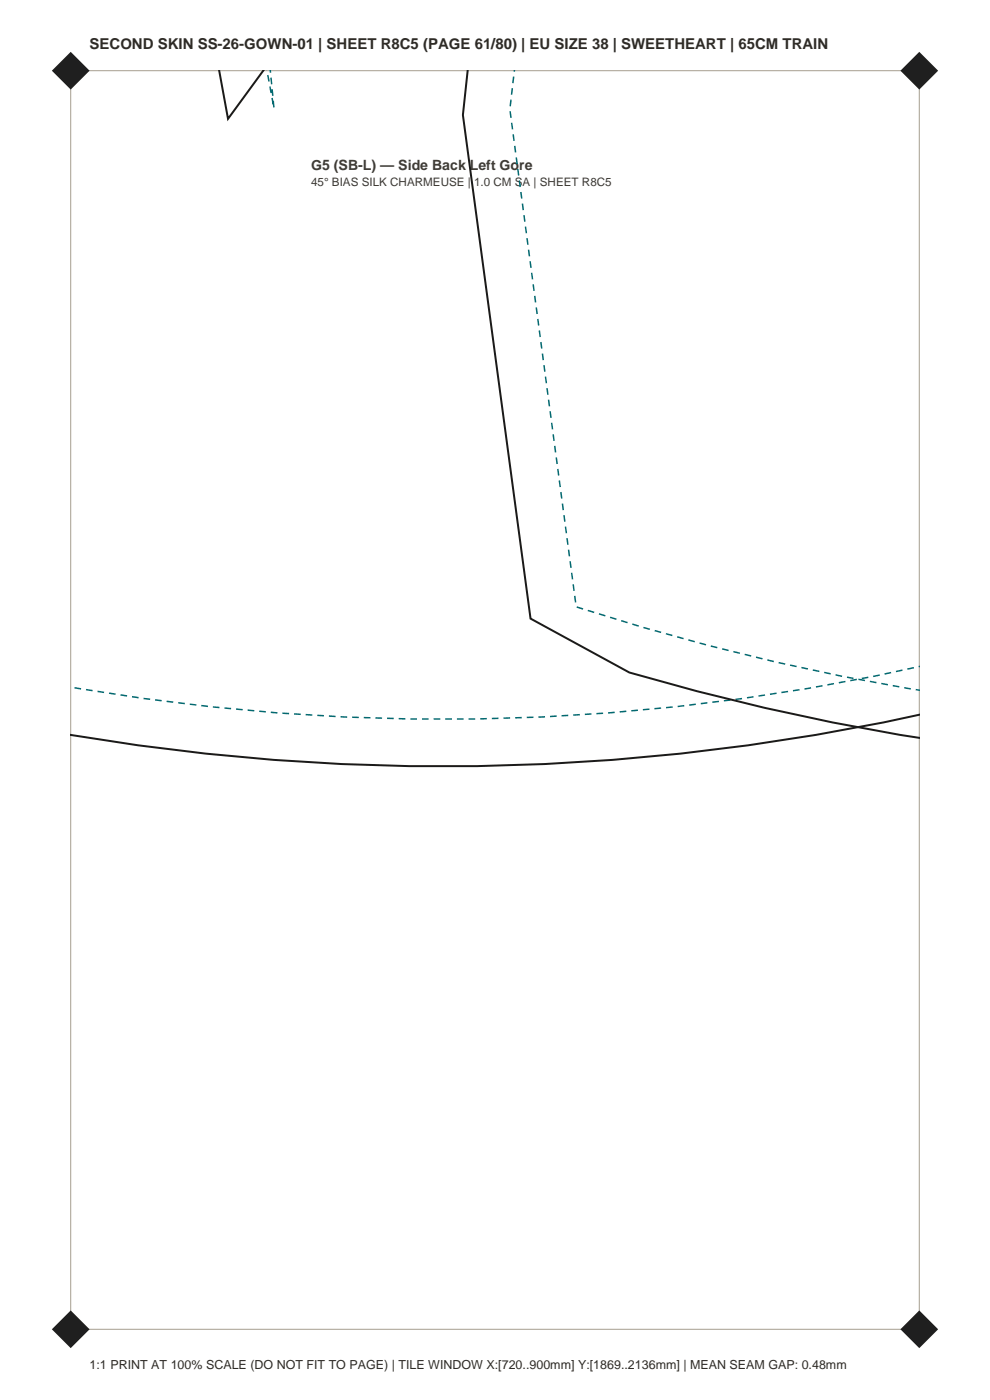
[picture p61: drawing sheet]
<svg xmlns="http://www.w3.org/2000/svg" width="210mm" height="297mm" viewBox="0 0 210 297" stroke-linecap="round" stroke-linejoin="round" font-family="sans-serif">
<defs><g id="words">
<text font-size="3.2" fill="#2e2b26" x="19" y="10.5">SECOND SKIN SS-26-GOWN-01 | SHEET R8C5 (PAGE 61/80) | EU SIZE 38 | SWEETHEART | 65CM TRAIN</text>
<text font-size="3" fill="#403b33" x="66" y="36">G5 (SB-L) — Side Back Left Gore</text>
<text font-size="2.6" fill="#2e2b26" x="19" y="290.5">1:1 PRINT AT 100% SCALE (DO NOT FIT TO PAGE) | TILE WINDOW X:[720..900mm] Y:[1869..2136mm] | MEAN SEAM GAP: 0.48mm</text>
<text font-size="2.5" fill="#403b33" x="66" y="39.5">45° BIAS SILK CHARMEUSE | 1.0 CM SA | SHEET R8C5</text>
</g></defs>
<path d="M15 15h180v267h-180z" fill="none" stroke="#a69e8f" stroke-width=".21"/>
<g fill="#1f1f1f">
<path d="M11 282l4-4 4 4-4 4z" fill-rule="evenodd"/>
<path d="M191 282l4-4 4 4-4 4z" fill-rule="evenodd"/>
<path d="M11 15l4-4 4 4-4 4z" fill-rule="evenodd"/>
<path d="M191 15l4-4 4 4-4 4z" fill-rule="evenodd"/>
</g>
<path d="M46.5 14.9l1.9 10.3 7.5-10.3M99.2 14.9l-1 9.5 14.3 106.8 21 11.5a493.9 493.9 0 0 0 61.6 13.8M195.1 151.6a471.2 471.2 0 0 1-180.1 4.3" fill="none" stroke="#1a1a1a" stroke-width=".42"/>
<path d="M57.3 14.9l.8 8.1-1.5-8.1M195.1 141.4a461 461 0 0 1-180.1 4.3M195.1 146.4a491.9 491.9 0 0 1-72.9-17.7l-14.1-105.5 1-8.3" fill="none" stroke="#036970" stroke-width=".32" stroke-dasharray="1.4 1.1" stroke-linecap="butt"/>
<use href="#words"/>
</svg>
